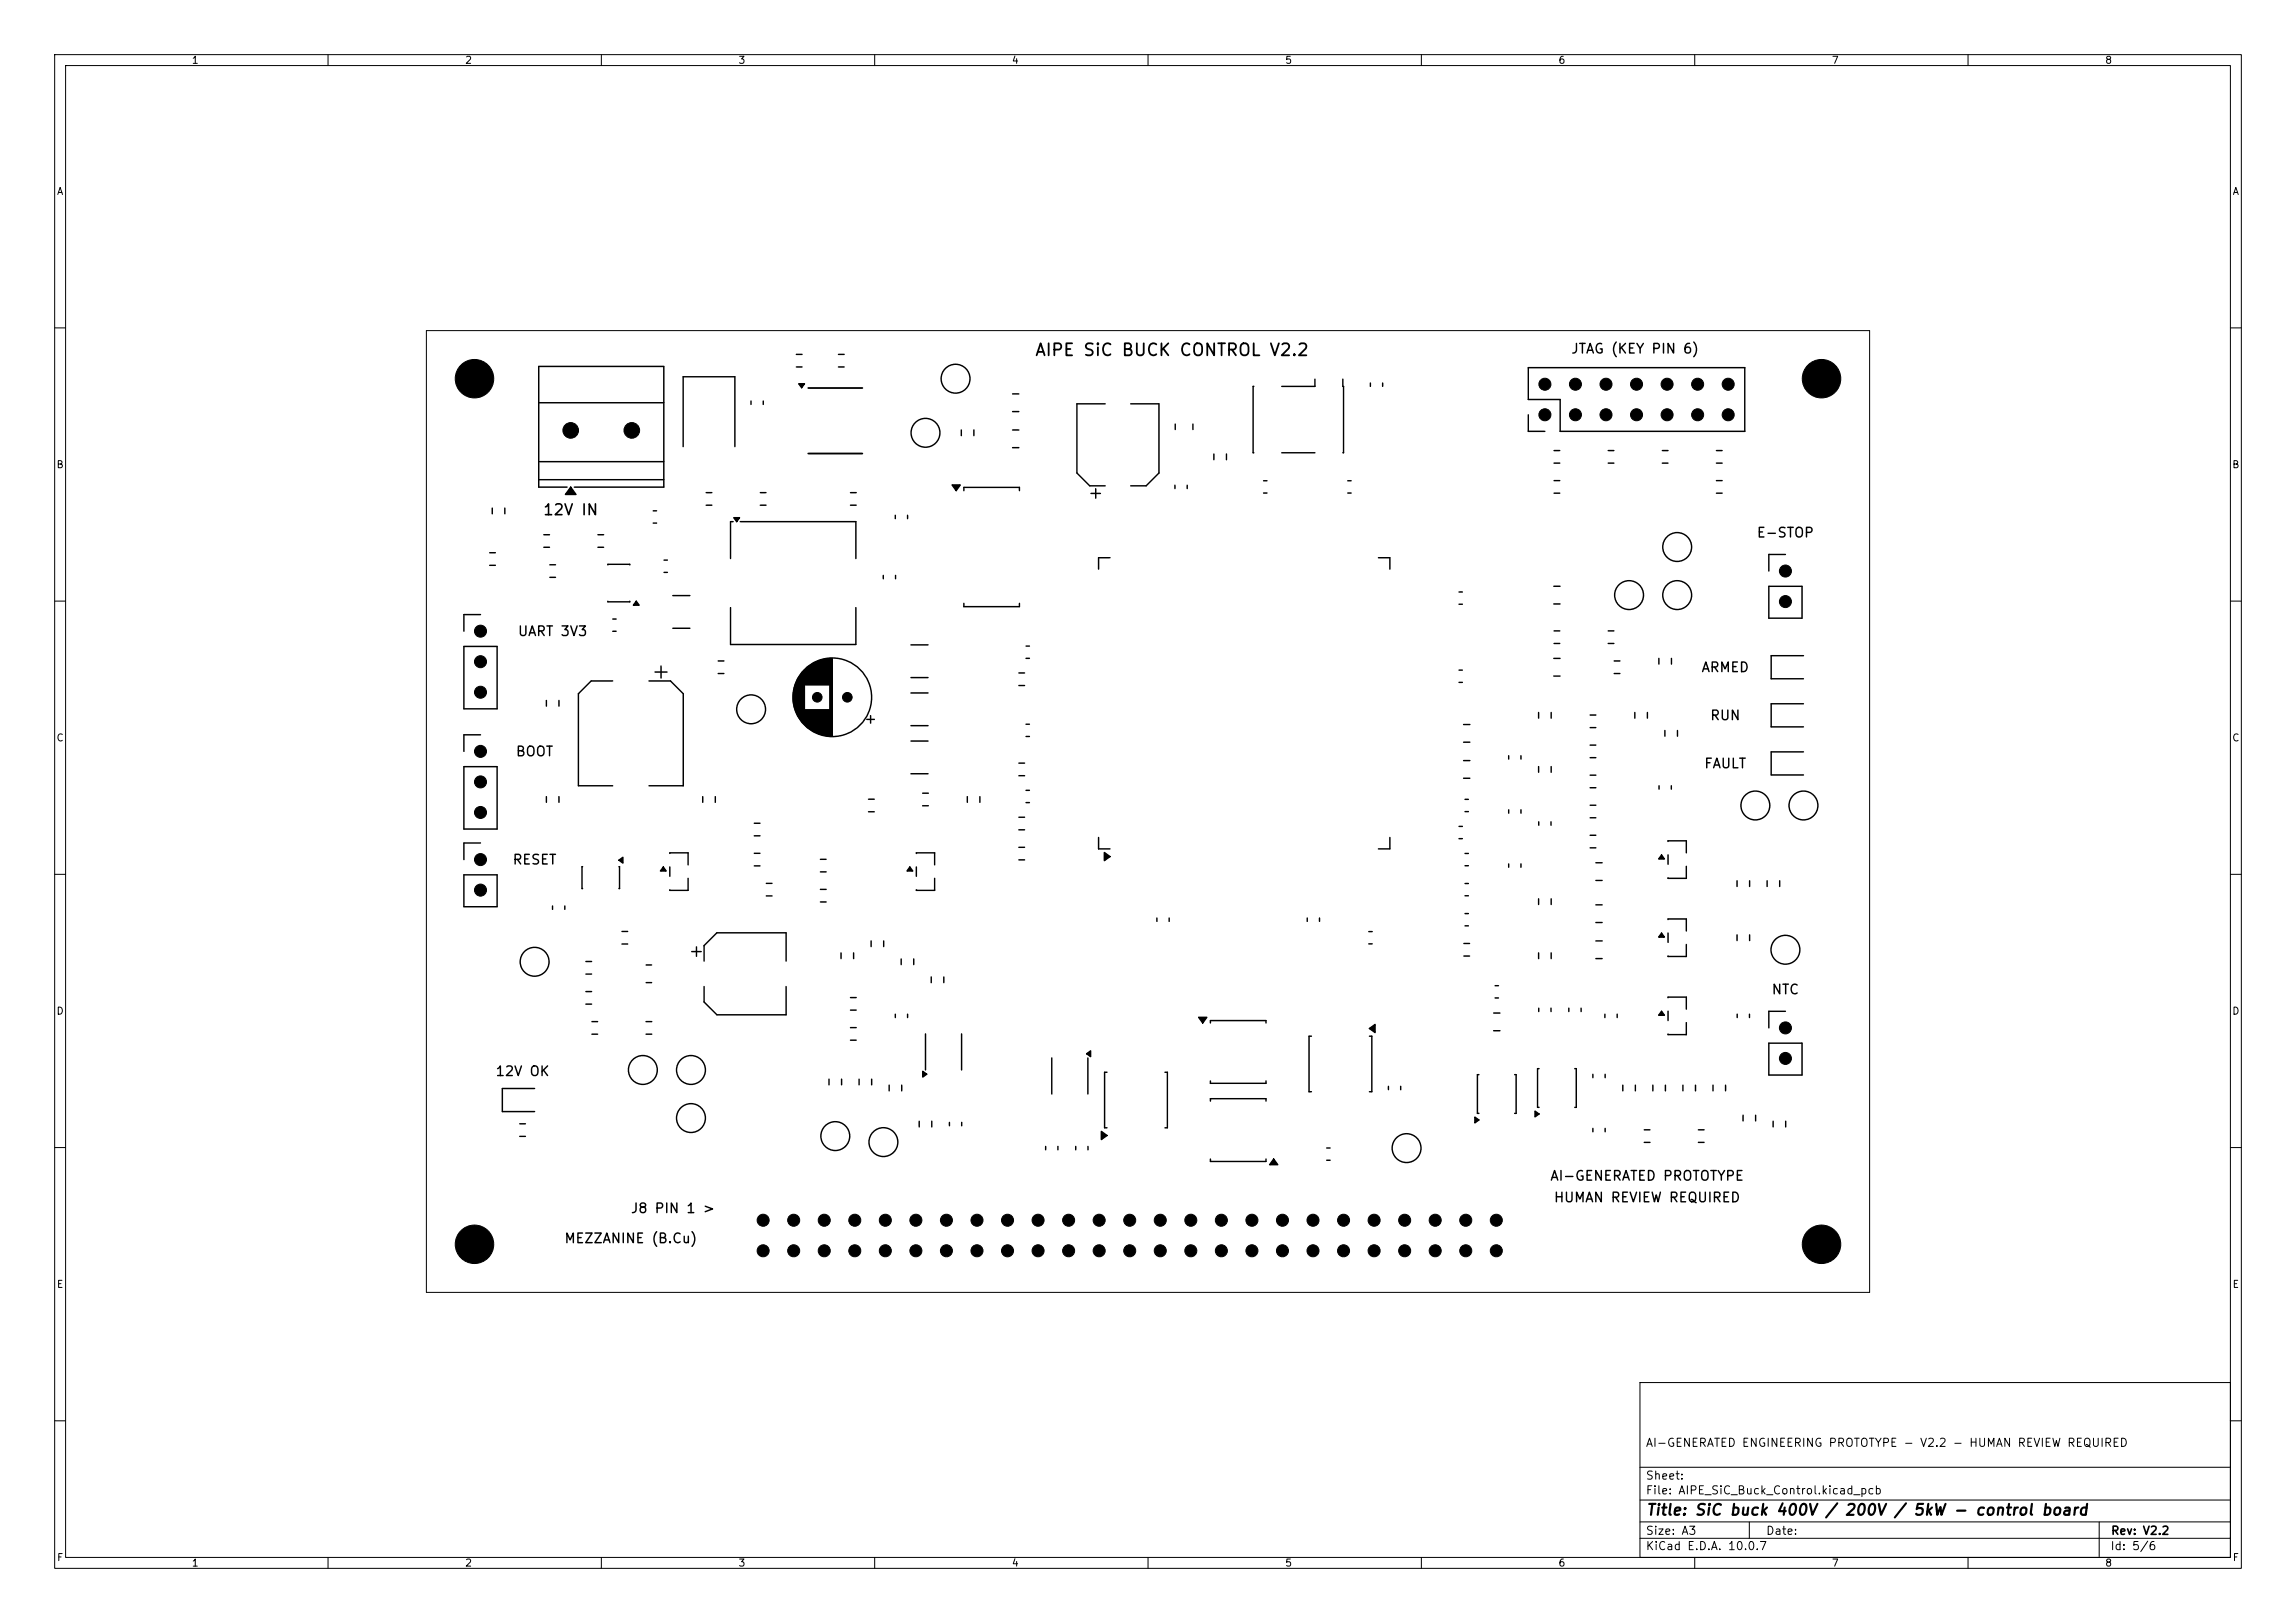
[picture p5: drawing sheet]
<svg xmlns="http://www.w3.org/2000/svg" width="420mm" height="297mm" viewBox="0 0 420 297" stroke-linecap="round" stroke-linejoin="round" font-family="sans-serif">
<defs><g id="words">
<text font-size="2.2" x="189.2" y="65.7">AIPE SiC BUCK CONTROL V2.2</text>
<g font-size="2">
<text x="99.2" y="94.8">12V IN</text>
<text x="301" y="277.8">Title: SiC buck 400V / 200V / 5kW - control board</text>
</g>
<g font-size="1.8">
<text x="287.3" y="65.1">JTAG (KEY PIN 6)</text>
<text x="321.2" y="98.8">E-STOP</text>
<text x="94.6" y="116.8">UART 3V3</text>
<text x="311.1" y="123.4">ARMED</text>
<text x="312.7" y="132.2">RUN</text>
<text x="94.2" y="138.8">BOOT</text>
<text x="311.6" y="141">FAULT</text>
<text x="93.6" y="158.6">RESET</text>
<text x="323.9" y="182.4">NTC</text>
<text x="90.5" y="197.4">12V OK</text>
<text x="283.4" y="216.5">AI-GENERATED PROTOTYPE</text>
<text x="284.1" y="220.5">HUMAN REVIEW REQUIRED</text>
<text x="103.1" y="227.9">MEZZANINE (B.Cu)</text>
<text x="115.2" y="222.4">J8 PIN 1 &gt;</text>
</g>
<g font-size="1.5">
<text x="300.9" y="265.1">AI-GENERATED ENGINEERING PROTOTYPE - V2.2 - HUMAN REVIEW REQUIRED</text>
<text x="300.9" y="273.8">File: AIPE_SiC_Buck_Control.kicad_pcb</text>
<text x="300.9" y="271.1">Sheet:</text>
<text x="300.9" y="281.2">Size: A3</text>
<text x="322.9" y="281.2">Date:</text>
<text x="386" y="281.2">Rev: V2.2</text>
<text x="300.9" y="284">KiCad E.D.A. 10.0.7</text>
<text x="385.9" y="284">Id: 5/6</text>
</g>
<g font-size="1.3">
<text x="35" y="12">1</text>
<text x="85" y="12">2</text>
<text x="135" y="12">3</text>
<text x="185" y="12">4</text>
<text x="235" y="12">5</text>
<text x="285" y="12">6</text>
<text x="335" y="12">7</text>
<text x="385" y="12">8</text>
<text x="10.3" y="36">A</text>
<text x="408.3" y="36">A</text>
<text x="10.2" y="86">B</text>
<text x="408.2" y="86">B</text>
<text x="10.2" y="136">C</text>
<text x="408.2" y="136">C</text>
<text x="10.2" y="186">D</text>
<text x="408.2" y="186">D</text>
<text x="10.3" y="236">E</text>
<text x="408.3" y="236">E</text>
<text x="10.3" y="286">F</text>
<text x="35" y="287">1</text>
<text x="85" y="287">2</text>
<text x="135" y="287">3</text>
<text x="185" y="287">4</text>
<text x="235" y="287">5</text>
<text x="285" y="287">6</text>
<text x="335" y="287">7</text>
<text x="385" y="287">8</text>
<text x="408.3" y="286">F</text>
</g>
</g></defs>
<g fill="none" stroke="#000" stroke-width=".18">
<path d="M10 10h400v277h-400zM12 12h396v273h-396zM60 10v2M110 10v2M160 10v2M210 10v2M260 10v2M310 10v2M360 10v2M10 60h2M78 60.5h264v176h-264zM408 60h2"/>
<path d="M10 110h2M408 110h2M10 160h2M408 160h2M10 210h2M408 210h2M300 253h108v32h-108zM10 260h2M300 278.5h108M300 274.5h108M300 268.5h108M320 278.5v3"/>
<path d="M384 278.5v6.5M408 260h2M60 285v2M110 285v2M160 285v2M210 285v2M260 285v2M300 281.5h108M310 285v2M360 285v2"/>
</g>
<g fill="none" stroke="#000" stroke-width=".26">
<path d="M98.5 73.7h22.9M137.4 73.4v.6M139.6 73.4v.6M145.7 64.9h1M145.7 67.2h1M146.1 70.2h1.1l-.6 .8zM153.4 64.9h1M153.4 67.2h1M175.8 78.7v1M178.1 78.7v1M185.2 78.7h1.2M185.2 72.1h1.2"/>
<path d="M185.2 75.3h1.2M202.2 73.9h-5.2v12.7l2.3 2.3h2.9M206.8 73.9h5.2v12.7l-2.3 2.3h-2.9M215 77.6v1M218.2 77.6v1M229.4 70.7h-.2v12.2h.2M240.5 69.4v1.3h-6M245.6 69.4v1.3h.2v12.2h-.2M250.7 70.1v.6M252.9 70.1v.6M279.6 67.3h39.6v11.6h-33.8v-5.8h-5.8zM279.6 75.9v3h3"/>
<path d="M90 93v1M92.3 93v1M98.5 84.5h22.9M98.5 87.8h22.9M99.5 97.9h1M103.7 89.1h-5.2v-22h22.9v22h-16.3M104.4 89.1l1 1.4h-2zM109.4 97.9h1M119.5 93.5h.6M119.5 95.7h.6M125 81.7v-12.8h9.4v12.8M129.2 90.2h1"/>
<path d="M129.2 92.5h1M134.1 95.5h-.5v6.7M134.2 94.7h1.1l-.5 .8zM135.4 95.5h21.2v6.7M139.1 90.2h1M139.1 92.5h1M155.6 90.2h1M155.6 92.5h1M163.8 94.3v.6M166 94.3v.6M174.2 88.7h1.5l-.8 1.1zM176.3 89.8v-.6h10.2v.6"/>
<path d="M185.2 81.9h1.2M199.6 90.3h1.7M200.4 89.4v1.8M214.9 88.8v.6M217.2 88.8v.6M222 83.1v1M224.3 83.1v1M231.1 88h.7M231.1 90.2h.7M234.5 82.9h6M246.5 88h.7M246.5 90.2h.7"/>
<path d="M284.3 82.5h1M284.3 84.8h1M284.3 88h1M284.3 90.3h1M294.2 82.5h1M294.2 84.8h1M304.1 82.5h1M304.1 84.8h1M314 82.5h1M314 84.8h1M314 88h1M314 90.3h1"/>
<path d="M84.9 118.3h6v11.4h-6zM87.9 112.5h-3v3M89.6 101.2h1M89.6 103.5h1M99.5 100.2h1M100.6 103.4h1M100.6 105.7h1M109.4 100.2h1M111.2 103.4v-.1h4v.1M111.2 110v.1h4v-.1M112.1 113.3h.6M112.1 115.5h.6"/>
<path d="M116.4 110l.5 .7h-1zM121.5 102.5h.6M121.5 104.7h.6M123.1 109h3.1M123.1 115h3.1M133.6 111.2v6.7h23v-6.7M161.6 105.3v.6M163.8 105.3v.6M166.6 118h3.2M176.3 110.4v.6h10.2v-.6M187.7 118.2h.6M203 102.1h-2v2"/>
<path d="M252.1 102.1h2.1v2M266.9 108.3h.6M266.9 110.6h.6M284.2 107.3h1.2M284.2 110.5h1.2M284.3 115.5h1M284.3 117.8h1M294.2 115.5h1M294.2 117.8h1M323.6 107.3h6v5.8h-6zM326.6 101.5h-3v3M329.9 120h-5.9v4.2h5.9"/>
<path d="M87.9 134.5h-3v3M99.9 128.2v1M102.2 128.2v1M112.1 124.6h-4l-2.3 2.4v16.8h6.3M118.7 124.6h3.9l2.4 2.4v16.8h-6.3M119.8 123h2.2M120.9 121.9v2.2M131.4 121h1M131.4 123.3h1M145.1 126.7v1.8M145.2 126.2v2.8M145.3 125.8v3.6"/>
<path d="M145.4 125.5v4.2M145.5 125.3v4.6M145.6 125v5.2M145.6 124.8v5.6M145.7 124.6v6M145.8 124.5v6.3M145.9 124.3v6.6M146 124.1v7M146.1 124v7.2M146.2 123.8v7.6M146.3 123.7v7.8M146.3 123.6v8"/>
<path d="M146.4 123.4v8.4M146.5 123.3v8.6M146.6 123.2v8.8M146.7 123.1v9M146.8 123v9.2M146.9 122.9v9.4M147 122.8v9.6M147.1 122.7v9.8M147.1 122.6v10M147.2 122.5v2.8M147.2 129.9v2.8M147.3 122.4v2.9"/>
<path d="M147.3 129.9v2.9M147.4 122.4v2.9M147.4 129.9v2.9M147.5 122.3v3M147.5 129.9v3M147.6 122.2v3.1M147.6 129.9v3.1M147.7 122.1v3.2M147.7 129.9v3.2M147.8 122.1v3.2M147.8 129.9v3.2M147.8 122v3.3"/>
<path d="M147.8 129.9v3.3M147.9 121.9v3.4M147.9 129.9v3.4M148 121.9v3.4M148 129.9v3.4M148.1 121.8v3.5M148.1 129.9v3.5M148.2 121.7v3.6M148.2 129.9v3.6M148.3 121.7v3.6M148.3 129.9v3.6M148.4 121.6v3.7"/>
<path d="M148.4 129.9v3.7M148.5 121.6v3.7M148.5 129.9v3.7M148.5 121.5v3.8M148.5 129.9v3.8M148.6 121.5v3.8M148.6 129.9v3.8M148.7 121.4v3.9M148.7 129.9v3.9M148.8 121.4v3.9M148.8 129.9v3.9M148.9 121.3v4"/>
<path d="M148.9 129.9v4M149 121.3v4M149 129.9v4M149.1 121.2v4.1M149.1 129.9v4.1M149.2 121.2v4.1M149.2 129.9v4.1M149.3 121.1v4.2M149.3 129.9v4.2M149.4 121.1v4.2M149.4 129.9v4.2M149.5 121v4.3"/>
<path d="M149.5 129.9v4.3M149.6 121v4.3M149.6 129.9v4.3M149.7 121v4.3M149.7 129.9v4.3M149.8 120.9v4.4M149.8 129.9v4.4M149.9 120.9v4.4M149.9 129.9v4.4M150 120.9v4.4M150 129.9v4.4M150 120.8v4.5"/>
<path d="M150 129.9v4.5M150.1 120.8v4.5M150.1 129.9v4.5M150.2 120.8v4.5M150.2 129.9v4.5M150.3 120.8v4.5M150.3 129.9v4.5M150.4 120.7v4.6M150.4 129.9v4.6M150.5 120.7v4.6M150.5 129.9v4.6M150.6 120.7v4.6"/>
<path d="M150.6 129.9v4.6M150.7 120.7v4.6M150.7 129.9v4.6M150.7 129.9v4.7M150.8 120.6v4.7M150.8 129.9v4.7M150.9 120.6v4.7M150.9 129.9v4.7M151 120.6v4.7M151 129.9v4.7M151.1 120.6v4.7M151.1 129.9v4.7"/>
<path d="M151.2 120.6v4.7M151.2 129.9v4.7M151.3 120.6v4.7M151.3 129.9v4.7M151.4 120.6v4.7M151.4 129.9v4.8M151.5 120.5v4.8M151.5 129.9v4.8M151.6 120.5v4.8M151.6 129.9v4.8M151.7 120.5v4.8M151.7 129.9v4.8"/>
<path d="M151.8 120.5v14.2M151.9 120.5v14.2M152 120.5v14.2M152.1 120.5v14.2M152.2 120.5v14.2M158.6 131.6h1.3M159.3 131v1.3M166.6 124h3.2M166.6 135.6h3.2M166.6 126.8h3.2M166.6 132.8h3.2M186.4 139.7h1"/>
<path d="M186.4 123.2h1M186.4 125.5h1M187.7 132.5h.6M187.7 134.8h.6M187.7 120.5h.6M266.9 122.6h.6M266.9 124.9h.6M267.7 132.6h1.2M267.7 135.8h1.2M267.7 139.2h1.2M276 138.3v.6M278.2 138.3v.6"/>
<path d="M281.4 130.4v1M283.7 130.4v1M284.2 120.5h1.2M284.2 123.7h1.2M290.9 136.4h1M290.9 138.7h1M290.9 130.9h1M290.9 133.2h1M295.3 121h1M295.3 123.3h1M299 130.4v1M301.3 130.4v1"/>
<path d="M303.4 120.5v1M304.5 133.7v1M305.7 120.5v1M306.8 133.7v1M329.9 128.8h-5.9v4.2h5.9M329.9 137.6h-5.9v4.2h5.9M84.9 140.3h6v11.4h-6zM87.9 154.3h-3v3M99.9 145.8v1M102.2 145.8v1M106.6 158.6h-.1v4h.1M113.2 157.4l.7-.5v1z"/>
<path d="M113.2 158.6h.1v4h-.1M121.3 158.7l.6 .7h-1.1zM122.5 156.2v-.1h3.4v2.2M122.5 158.6v1.8M128.5 145.8v1M130.8 145.8v1M138 156.2h1M138 158.5h1M138 150.7h1M138 153h1M150.1 157.3h1M150.1 159.6h1"/>
<path d="M158.9 146.3h1M158.9 148.6h1M166.4 158.7l.6 .7h-1.1zM166.6 141.6h3.2M167.6 156.2v-.1h3.4v2.2M167.6 158.6v1.8M168.8 145.2h1M168.8 147.5h1M176.9 145.8v1M179.2 145.8v1M186.4 142h1M186.4 155.1h1"/>
<path d="M186.4 157.4h1M186.4 149.6h1M186.4 151.9h1M187.7 144.6h.6M187.7 146.9h.6M201 153.3v2h2M202 156l1 .8-1 .7zM254.2 153.3v2h-2.1M266.9 151.2h.6M266.9 153.5h.6M267.7 142.4h1.2M268 156.2h.6"/>
<path d="M268 158.4h.6M268 148.5h.6M268 146.3h.6M276 148.2v.6M276 158.1v.6M278.2 148.2v.6M278.2 158.1v.6M281.4 140.3v1M281.5 150.4v.6M283.7 150.4v.6M283.7 140.3v1M290.9 141.9h1"/>
<path d="M290.9 144.2h1M290.9 152.9h1M290.9 155.2h1M290.9 147.4h1M290.9 149.7h1M291.9 157.9h1.2M303.5 143.8v.6M303.9 156.5l.6 .7h-1.1zM305.1 154v-.1h3.4v2.2M305.1 156.4v1.8M305.7 143.8v.6M308.5 158.5v2.2h-3.4v-.1"/>
<path d="M84.9 160.1h6v5.8h-6zM101.1 165.8v.6M103.3 165.8v.6M107.2 176h1M107.2 178.3h1M113.8 170.5h1M113.8 172.8h1M118.2 176.6h1M118.2 179.8h1M125.9 160.7v2.2h-3.4v-.1M126.5 174.1h1.8M127.4 173.3v1.7"/>
<path d="M128.8 175.9v-2.9l2.3-2.3h12.7v5.2M140.2 161.7h1M140.2 164h1M150.1 162.8h1M150.1 165.1h1M153.8 174.4v1M156.1 174.4v1M159.3 172.2v1M161.6 172.2v1M164.8 175.5v1M167.1 175.5v1M170.3 178.8v1"/>
<path d="M171 160.7v2.2h-3.4v-.1M172.6 178.8v1M211.6 168v.6M213.9 168v.6M239.1 168v.6M241.4 168v.6M250.4 170.5h.6M250.4 172.7h.6M267.8 172.7h1M267.8 175h1M268 167.2h.6M268 169.4h.6"/>
<path d="M268 161.7h.6M268 163.9h.6M281.4 164.5v1M281.4 174.4v1M283.7 164.5v1M283.7 174.4v1M291.9 172.2h1.2M291.9 175.4h1.2M291.9 165.6h1.2M291.9 168.8h1.2M291.9 161.1h1.2M303.9 170.8l.6 .7h-1.1z"/>
<path d="M305.1 168.3v-.1h3.4v2.2M305.1 170.7v1.8M308.5 172.8v2.2h-3.4v-.1M317.7 161.2v1M317.7 171.1v1M320 161.2v1M320 171.1v1M323.2 161.2v1M325.5 161.2v1M97.8 199.2h-5.9v4.2h5.9M107.2 181.5h1M107.2 183.8h1"/>
<path d="M108.3 187h1M108.3 189.3h1M118.2 187h1M118.2 189.3h1M128.8 180.5v2.9l2.3 2.3h12.7v-5.2M151.6 197.5v1M153.9 197.5v1M155.6 182.6h1M155.6 184.9h1M155.6 188.1h1M155.6 190.4h1M157.1 197.5v1"/>
<path d="M159.4 197.5v1M162.6 198.6v1M163.8 185.6v.6M164.9 198.6v1M166 185.6v.6M168.8 196l.7 .6-.7 .5zM169.3 189.2v6.6M175.9 189.2v6.6M192.4 193.6v6.6M198.8 192.8l.7-.5v1.1zM199 193.6v6.6M202.5 196.2h-.4v10.2h.4"/>
<path d="M213.1 196.2h.4v10.2h-.4M219.3 186.2h1.5l-.8 1zM221.4 187.2v-.4h10.2v.4M221.4 197.8v.4h10.2v-.4M239.9 189.6h-.4v10.2h.4M250.5 189.6h.4v10.2h-.4M250.5 188.2l1-.7v1.5zM254 198.8v.6M256.2 198.8v.6M270.5 196.7h-.2v7h.2M273.2 185.4h1.2M273.2 188.6h1.2"/>
<path d="M273.5 180.4h.6M273.5 182.6h.6M277.1 196.7h.2v7h-.2M281.5 184.5v.6M281.5 195.6h-.2v7h.2M283.7 184.5v.6M287 184.5v.6M288.1 195.6h.2v7h-.2M289.2 184.5v.6M291.4 196.6v.6M293.6 185.6v.6M293.6 196.6v.6"/>
<path d="M295.8 185.6v.6M296.8 198.6v1M299.1 198.6v1M302.3 198.6v1M303.9 185.1l.6 .7h-1.1zM304.6 198.6v1M305.1 182.6v-.1h3.4v2.2M305.1 185v1.8M307.8 198.6v1M308.5 187.1v2.2h-3.4v-.1M310.1 198.6v1M313.3 198.6v1"/>
<path d="M315.6 198.6v1M317.8 185.6v.6M320 185.6v.6M323.6 190.9h6v5.8h-6zM326.6 185.1h-3v3M95.1 205.7h1M95.1 208h1M168.1 205.2v1M170.4 205.2v1M173.7 205.4v.6M175.9 205.4v.6M191.3 209.8v.6"/>
<path d="M193.5 209.8v.6M196.8 209.8v.6M199 209.8v.6M201.5 207l1 .8-1 .7zM221.4 201.5v-.4h10.2v.4M221.4 212.1v.4h10.2v-.4M233 212.1l.7 1h-1.5zM242.7 210.1h.6M242.7 212.3h.6M269.8 204.4l.7 .6-.7 .5zM280.8 203.3l.7 .6-.7 .5zM291.4 206.5v.6"/>
<path d="M293.6 206.5v.6M300.8 206.8h1M300.8 209.1h1M310.7 206.8h1M310.7 209.1h1M318.8 204.1v1M321.1 204.1v1M324.3 205.2v1M326.6 205.2v1"/>
<circle cx="169.3" cy="79.2" r="2.64"/>
<circle cx="174.8" cy="69.3" r="2.64"/>
<circle cx="298" cy="108.9" r="2.64"/>
<circle cx="306.8" cy="108.9" r="2.64"/>
<circle cx="306.8" cy="100.1" r="2.64"/>
<circle cx="137.4" cy="129.8" r="2.64"/>
<circle cx="152.2" cy="127.6" r="7.2"/>
<circle cx="321.1" cy="147.4" r="2.64"/>
<circle cx="329.9" cy="147.4" r="2.64"/>
<circle cx="97.8" cy="176" r="2.64"/>
<circle cx="326.6" cy="173.8" r="2.64"/>
<circle cx="117.6" cy="195.8" r="2.64"/>
<circle cx="126.4" cy="195.8" r="2.64"/>
<circle cx="126.4" cy="204.6" r="2.64"/>
<circle cx="152.8" cy="207.9" r="2.64"/>
<circle cx="161.6" cy="209" r="2.64"/>
<circle cx="257.3" cy="210.1" r="2.64"/>
</g>
<g fill="#000">
<path d="M146.1 70.2h1.1l-.6 .8zM104.4 89.1l1 1.4h-2zM134.2 94.7h1.1l-.5 .8zM174.2 88.7h1.5l-.8 1.1zM116.4 110l.5 .7h-1zM113.2 157.4l.7-.5v1zM121.3 158.7l.6 .7h-1.1zM166.4 158.7l.6 .7h-1.1zM202 156l1 .8-1 .7zM303.9 156.5l.6 .7h-1.1zM303.9 170.8l.6 .7h-1.1zM168.8 196l.7 .6-.7 .5z"/>
<path d="M198.8 192.8l.7-.5v1.1zM219.3 186.2h1.5l-.8 1zM250.5 188.2l1-.7v1.5zM303.9 185.1l.6 .7h-1.1zM201.5 207l1 .8-1 .7zM233 212.1l.7 1h-1.5zM269.8 204.4l.7 .6-.7 .5zM280.8 203.3l.7 .6-.7 .5z"/>
</g>
<path d="M147.8 71h9.9M147.8 83h9.9" fill="none" stroke="#000" stroke-width=".33"/>
<g fill="#000" stroke="#000" stroke-width=".18">
<circle cx="86.8" cy="69.3" r="3.5"/>
<circle cx="104.4" cy="78.8" r="1.43"/>
<circle cx="115.6" cy="78.8" r="1.43"/>
<circle cx="282.6" cy="70.3" r="1.1"/>
<circle cx="282.6" cy="75.9" r="1.1"/>
<circle cx="288.2" cy="75.9" r="1.1"/>
<circle cx="288.2" cy="70.3" r="1.1"/>
<circle cx="293.8" cy="75.9" r="1.1"/>
<circle cx="293.8" cy="70.3" r="1.1"/>
<circle cx="299.4" cy="70.3" r="1.1"/>
<circle cx="299.4" cy="75.9" r="1.1"/>
<circle cx="304.9" cy="70.3" r="1.1"/>
<circle cx="304.9" cy="75.9" r="1.1"/>
<circle cx="310.5" cy="70.3" r="1.1"/>
<circle cx="310.5" cy="75.9" r="1.1"/>
<circle cx="316.1" cy="70.3" r="1.1"/>
<circle cx="316.1" cy="75.9" r="1.1"/>
<circle cx="333.2" cy="69.3" r="3.5"/>
<circle cx="87.9" cy="115.5" r="1.1"/>
<circle cx="326.6" cy="110.1" r="1.1"/>
<circle cx="326.6" cy="104.5" r="1.1"/>
<circle cx="87.9" cy="121.1" r="1.1"/>
<circle cx="87.9" cy="126.7" r="1.1"/>
<circle cx="87.9" cy="137.5" r="1.1"/>
<circle cx="149.5" cy="127.6" r=".88"/>
<circle cx="155" cy="127.6" r=".88"/>
<circle cx="87.9" cy="157.3" r="1.1"/>
<circle cx="87.9" cy="143.1" r="1.1"/>
<circle cx="87.9" cy="148.7" r="1.1"/>
<circle cx="87.9" cy="162.9" r="1.1"/>
<circle cx="326.6" cy="193.7" r="1.1"/>
<circle cx="326.6" cy="188.1" r="1.1"/>
<circle cx="86.8" cy="227.7" r="3.5"/>
<circle cx="139.6" cy="223.3" r="1.1"/>
<circle cx="139.6" cy="228.9" r="1.1"/>
<circle cx="145.2" cy="228.9" r="1.1"/>
<circle cx="145.2" cy="223.3" r="1.1"/>
<circle cx="150.8" cy="228.9" r="1.1"/>
<circle cx="150.8" cy="223.3" r="1.1"/>
<circle cx="156.4" cy="223.3" r="1.1"/>
<circle cx="156.4" cy="228.9" r="1.1"/>
<circle cx="161.9" cy="223.3" r="1.1"/>
<circle cx="161.9" cy="228.9" r="1.1"/>
<circle cx="167.5" cy="228.9" r="1.1"/>
<circle cx="167.5" cy="223.3" r="1.1"/>
<circle cx="173.1" cy="223.3" r="1.1"/>
<circle cx="173.1" cy="228.9" r="1.1"/>
<circle cx="178.7" cy="223.3" r="1.1"/>
<circle cx="178.7" cy="228.9" r="1.1"/>
<circle cx="184.3" cy="223.3" r="1.1"/>
<circle cx="184.3" cy="228.9" r="1.1"/>
<circle cx="189.9" cy="228.9" r="1.1"/>
<circle cx="189.9" cy="223.3" r="1.1"/>
<circle cx="195.5" cy="223.3" r="1.1"/>
<circle cx="195.5" cy="228.9" r="1.1"/>
<circle cx="201.1" cy="223.3" r="1.1"/>
<circle cx="201.1" cy="228.9" r="1.1"/>
<circle cx="206.7" cy="223.3" r="1.1"/>
<circle cx="206.7" cy="228.9" r="1.1"/>
<circle cx="212.2" cy="228.9" r="1.1"/>
<circle cx="212.2" cy="223.3" r="1.1"/>
<circle cx="217.8" cy="223.3" r="1.1"/>
<circle cx="217.8" cy="228.9" r="1.1"/>
<circle cx="223.4" cy="223.3" r="1.1"/>
<circle cx="223.4" cy="228.9" r="1.1"/>
<circle cx="229" cy="228.9" r="1.1"/>
<circle cx="229" cy="223.3" r="1.1"/>
<circle cx="234.6" cy="223.3" r="1.1"/>
<circle cx="234.6" cy="228.9" r="1.1"/>
<circle cx="240.2" cy="223.3" r="1.1"/>
<circle cx="240.2" cy="228.9" r="1.1"/>
<circle cx="245.8" cy="223.3" r="1.1"/>
<circle cx="245.8" cy="228.9" r="1.1"/>
<circle cx="251.4" cy="223.3" r="1.1"/>
<circle cx="251.4" cy="228.9" r="1.1"/>
<circle cx="256.9" cy="223.3" r="1.1"/>
<circle cx="256.9" cy="228.9" r="1.1"/>
<circle cx="262.5" cy="228.9" r="1.1"/>
<circle cx="262.5" cy="223.3" r="1.1"/>
<circle cx="268.1" cy="223.3" r="1.1"/>
<circle cx="268.1" cy="228.9" r="1.1"/>
<circle cx="273.7" cy="223.3" r="1.1"/>
<circle cx="273.7" cy="228.9" r="1.1"/>
<circle cx="333.2" cy="227.7" r="3.5"/>
</g>
<use href="#words"/>
</svg>
